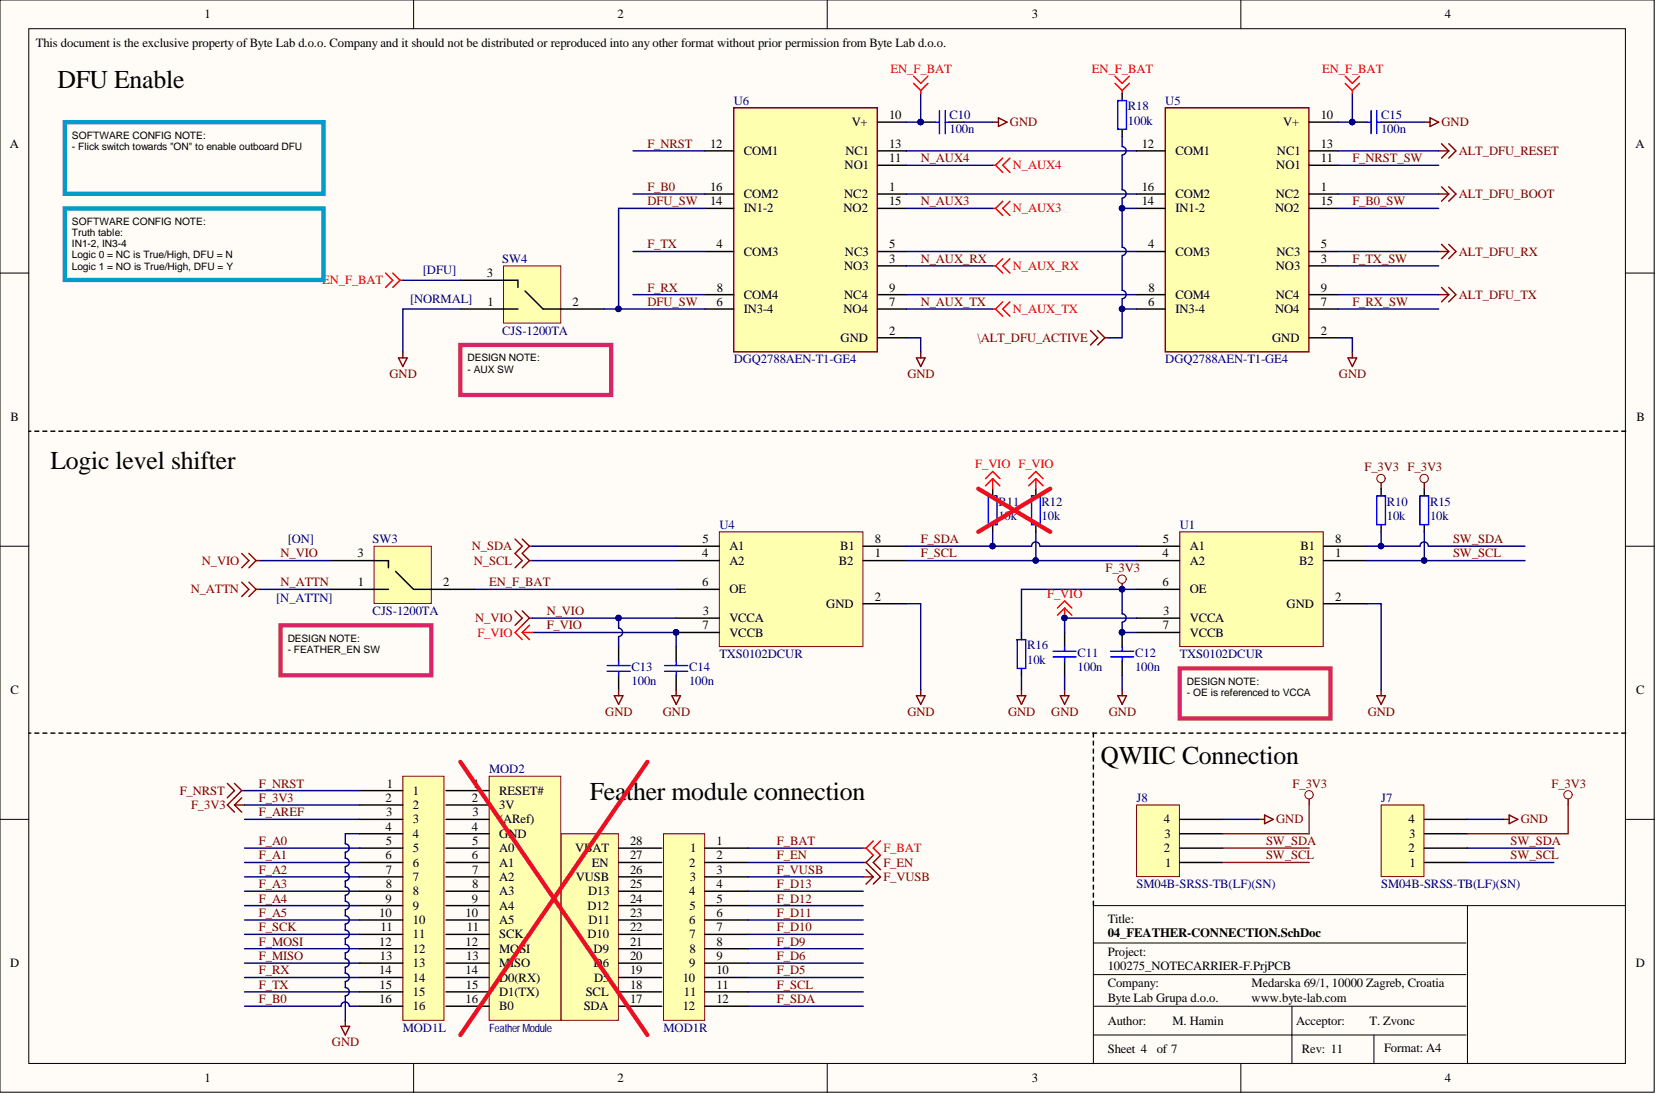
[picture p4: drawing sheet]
<svg xmlns="http://www.w3.org/2000/svg" width="292mm" height="193mm" viewBox="0 0 292 193" stroke-linecap="round" stroke-linejoin="round" font-family="sans-serif">
<defs><g id="words">
<g font-size="4.5">
<text x="10.2" y="15.5">DFU Enable</text>
<text x="8.9" y="82.7">Logic level shifter</text>
<text x="194.1" y="134.7">QWIIC Connection</text>
<text x="104" y="141">Feather module connection</text>
</g>
<text font-size="2.3" x="195.4" y="165.3">04_FEATHER-CONNECTION.SchDoc</text>
<g font-size="2.2">
<text x="36.1" y="3.2">1</text>
<text x="108.9" y="3.2">2</text>
<text x="182" y="3.2">3</text>
<text x="254.8" y="3.2">4</text>
<text x="6.3" y="8.3">This document is the exclusive property ofByte Lab d.o.o. Company and it should not be distributed or reproduced into any other format without prior permission from Byte Lab d.o.o.</text>
<text x="150.2" y="22.3">V+</text>
<text x="156.8" y="21">10</text>
<text x="226.4" y="22.3">V+</text>
<text x="233" y="21">10</text>
<text x="1.8" y="26.1">A</text>
<text x="125.3" y="26.1">12</text>
<text x="131.2" y="27.3">COM1</text>
<text x="149" y="29.9">NO1</text>
<text x="149.1" y="27.3">NC1</text>
<text x="156.8" y="26.1">13</text>
<text x="156.8" y="28.6">11</text>
<text x="201.4" y="26.1">12</text>
<text x="207.3" y="27.3">COM1</text>
<text x="225.1" y="29.9">NO1</text>
<text x="225.2" y="27.3">NC1</text>
<text x="233" y="26.1">13</text>
<text x="233" y="28.6">11</text>
<text x="288.5" y="26.1">A</text>
<text x="125.3" y="33.7">16</text>
<text x="131.2" y="34.9">COM2</text>
<text x="148.9" y="34.9">NC2</text>
<text x="156.8" y="33.7">1</text>
<text x="201.4" y="33.7">16</text>
<text x="207.3" y="34.9">COM2</text>
<text x="225" y="34.9">NC2</text>
<text x="233" y="33.7">1</text>
<text x="125.3" y="36.2">14</text>
<text x="131.2" y="37.5">IN1-2</text>
<text x="148.8" y="37.5">NO2</text>
<text x="156.8" y="36.2">15</text>
<text x="201.4" y="36.2">14</text>
<text x="207.3" y="37.5">IN1-2</text>
<text x="224.9" y="37.5">NO2</text>
<text x="233" y="36.2">15</text>
<text x="126.4" y="43.8">4</text>
<text x="131.2" y="45.1">COM3</text>
<text x="148.9" y="47.6">NO3</text>
<text x="149" y="45.1">NC3</text>
<text x="156.8" y="43.8">5</text>
<text x="156.8" y="46.4">3</text>
<text x="202.5" y="43.8">4</text>
<text x="207.3" y="45.1">COM3</text>
<text x="225" y="47.6">NO3</text>
<text x="225.2" y="45.1">NC3</text>
<text x="233" y="43.8">5</text>
<text x="233" y="46.4">3</text>
<text x="85.9" y="48.9">3</text>
<text x="86" y="54">1</text>
<text x="101" y="54">2</text>
<text x="126.4" y="54">6</text>
<text x="126.4" y="51.4">8</text>
<text x="131.2" y="52.7">COM4</text>
<text x="148.9" y="52.7">NC4</text>
<text x="156.8" y="51.4">9</text>
<text x="156.8" y="54">7</text>
<text x="202.5" y="54">6</text>
<text x="202.6" y="51.4">8</text>
<text x="207.3" y="52.7">COM4</text>
<text x="225" y="52.7">NC4</text>
<text x="233" y="51.4">9</text>
<text x="233" y="54">7</text>
<text x="131.2" y="55.2">IN3-4</text>
<text x="148.8" y="55.2">NO4</text>
<text x="156.8" y="59">2</text>
<text x="207.3" y="55.2">IN3-4</text>
<text x="224.9" y="55.2">NO4</text>
<text x="233" y="59">2</text>
<text x="148.3" y="60.3">GND</text>
<text x="224.4" y="60.3">GND</text>
<text x="1.9" y="74.2">B</text>
<text x="288.6" y="74.2">B</text>
<text x="123.9" y="95.8">5</text>
<text x="154.3" y="95.8">8</text>
<text x="205.1" y="95.8">5</text>
<text x="235.5" y="95.8">8</text>
<text x="63.1" y="98.3">3</text>
<text x="123.8" y="98.3">4</text>
<text x="128.7" y="97.1">A1</text>
<text x="128.7" y="99.6">A2</text>
<text x="148" y="99.6">B2</text>
<text x="148.2" y="97.1">B1</text>
<text x="154.3" y="98.3">1</text>
<text x="205" y="98.3">4</text>
<text x="209.9" y="97.1">A1</text>
<text x="209.9" y="99.6">A2</text>
<text x="229.2" y="99.6">B2</text>
<text x="229.4" y="97.1">B1</text>
<text x="235.5" y="98.3">1</text>
<text x="63.1" y="103.4">1</text>
<text x="78.2" y="103.4">2</text>
<text x="123.8" y="103.4">6</text>
<text x="128.7" y="104.7">OE</text>
<text x="145.7" y="107.2">GND</text>
<text x="154.3" y="105.9">2</text>
<text x="205" y="103.4">6</text>
<text x="209.9" y="104.7">OE</text>
<text x="226.9" y="107.2">GND</text>
<text x="235.5" y="105.9">2</text>
<text x="123.9" y="111">7</text>
<text x="124" y="108.5">3</text>
<text x="128.7" y="109.7">VCCA</text>
<text x="128.7" y="112.3">VCCB</text>
<text x="205.1" y="111">7</text>
<text x="205.2" y="108.5">3</text>
<text x="209.9" y="109.7">VCCA</text>
<text x="209.9" y="112.3">VCCB</text>
<text x="1.9" y="122.4">C</text>
<text x="288.6" y="122.4">C</text>
<text x="68" y="141.4">2</text>
<text x="68.1" y="144">3</text>
<text x="68.2" y="138.9">1</text>
<text x="72.8" y="140.2">1</text>
<text x="72.8" y="142.7">2</text>
<text x="83.2" y="141.4">2</text>
<text x="83.4" y="144">3</text>
<text x="83.4" y="138.9">1</text>
<text x="88.1" y="140.2">RESET#</text>
<text x="88.1" y="142.7">3V</text>
<text x="68" y="146.5">4</text>
<text x="68.1" y="149">5</text>
<text x="72.8" y="145.2">3</text>
<text x="72.8" y="147.8">4</text>
<text x="83.2" y="146.5">4</text>
<text x="83.3" y="149">5</text>
<text x="88.1" y="145.2">(ARef)</text>
<text x="88.1" y="147.8">GND</text>
<text x="111.1" y="149">28</text>
<text x="126.4" y="149">1</text>
<text x="205.3" y="145.2">4</text>
<text x="205.4" y="147.8">3</text>
<text x="248.4" y="145.2">4</text>
<text x="248.6" y="147.8">3</text>
<text x="68" y="151.6">6</text>
<text x="68.1" y="154.1">7</text>
<text x="72.8" y="155.4">7</text>
<text x="72.8" y="150.3">5</text>
<text x="72.8" y="152.9">6</text>
<text x="83.2" y="151.6">6</text>
<text x="83.3" y="154.1">7</text>
<text x="88.1" y="150.3">A0</text>
<text x="88.1" y="152.9">A1</text>
<text x="88.1" y="155.4">A2</text>
<text x="101.5" y="150.3">VBAT</text>
<text x="101.6" y="155.4">VUSB</text>
<text x="104.4" y="152.9">EN</text>
<text x="111.1" y="151.6">27</text>
<text x="111.1" y="154.1">26</text>
<text x="121.6" y="152.9">2</text>
<text x="121.7" y="155.4">3</text>
<text x="121.8" y="150.3">1</text>
<text x="126.4" y="151.6">2</text>
<text x="126.4" y="154.1">3</text>
<text x="205.3" y="150.3">2</text>
<text x="205.5" y="152.9">1</text>
<text x="248.4" y="150.3">2</text>
<text x="248.6" y="152.9">1</text>
<text x="66.9" y="161.7">10</text>
<text x="68" y="159.2">9</text>
<text x="68.1" y="156.7">8</text>
<text x="72.8" y="157.9">8</text>
<text x="72.8" y="160.5">9</text>
<text x="82.1" y="161.7">10</text>
<text x="83.2" y="159.2">9</text>
<text x="83.3" y="156.7">8</text>
<text x="88.1" y="157.9">A3</text>
<text x="88.1" y="160.5">A4</text>
<text x="103.6" y="160.5">D12</text>
<text x="103.7" y="157.9">D13</text>
<text x="111.1" y="156.7">25</text>
<text x="111.1" y="159.2">24</text>
<text x="111.1" y="161.7">23</text>
<text x="121.6" y="157.9">4</text>
<text x="121.6" y="160.5">5</text>
<text x="126.4" y="156.7">4</text>
<text x="126.4" y="159.2">5</text>
<text x="126.4" y="161.7">6</text>
<text x="66.9" y="166.8">12</text>
<text x="67.1" y="164.3">11</text>
<text x="72.8" y="165.5">11</text>
<text x="72.8" y="163">10</text>
<text x="82.1" y="166.8">12</text>
<text x="82.3" y="164.3">11</text>
<text x="88.1" y="163">A5</text>
<text x="88.1" y="165.5">SCK</text>
<text x="103.6" y="165.5">D10</text>
<text x="103.8" y="163">D11</text>
<text x="111.1" y="164.3">22</text>
<text x="111.1" y="166.8">21</text>
<text x="121.6" y="163">6</text>
<text x="121.6" y="165.5">7</text>
<text x="126.4" y="164.3">7</text>
<text x="126.4" y="166.8">8</text>
<text x="195.4" y="162.7">Title:</text>
<text x="1.8" y="170.6">D</text>
<text x="66.9" y="171.9">14</text>
<text x="67" y="169.3">13</text>
<text x="72.8" y="168.1">12</text>
<text x="72.8" y="170.6">13</text>
<text x="72.8" y="173.1">14</text>
<text x="82.1" y="171.9">14</text>
<text x="82.2" y="169.3">13</text>
<text x="88.1" y="168.1">MOSI</text>
<text x="88.1" y="170.6">MISO</text>
<text x="88.1" y="173.1">D0(RX)</text>
<text x="104.7" y="168.1">D9</text>
<text x="104.7" y="170.6">D6</text>
<text x="104.8" y="173.1">D5</text>
<text x="111.1" y="169.3">20</text>
<text x="111.1" y="171.9">19</text>
<text x="120.4" y="173.1">10</text>
<text x="121.6" y="170.6">9</text>
<text x="121.6" y="168.1">8</text>
<text x="126.4" y="169.3">9</text>
<text x="126.4" y="171.9">10</text>
<text x="195.4" y="168.6">Project:</text>
<text x="195.4" y="171.1">100275_NOTECARRIER-F.PrjPCB</text>
<text x="288.5" y="170.6">D</text>
<text x="66.9" y="176.9">16</text>
<text x="67" y="174.4">15</text>
<text x="72.8" y="175.7">15</text>
<text x="72.8" y="178.2">16</text>
<text x="82.1" y="176.9">16</text>
<text x="82.2" y="174.4">15</text>
<text x="88.1" y="175.7">D1(TX)</text>
<text x="88.1" y="178.2">B0</text>
<text x="103" y="178.2">SDA</text>
<text x="103.3" y="175.7">SCL</text>
<text x="111.1" y="174.4">18</text>
<text x="111.1" y="176.9">17</text>
<text x="120.4" y="178.2">12</text>
<text x="120.6" y="175.7">11</text>
<text x="126.4" y="174.4">11</text>
<text x="126.4" y="176.9">12</text>
<text x="195.4" y="174.2">Company:</text>
<text x="195.4" y="176.7">Byte Lab Grupa d.o.o.</text>
<text x="220.8" y="174.2">Medarska 69/1, 10000 Zagreb, Croatia</text>
<text x="220.8" y="176.7">www.byte-lab.com</text>
<text x="195.4" y="185.8">Sheet 4</text>
<text x="195.4" y="180.7">Author:</text>
<text x="204" y="185.8">of 7</text>
<text x="206.8" y="180.7">M. Hamin</text>
<text x="228.6" y="180.7">Acceptor:</text>
<text x="229.7" y="185.8">Rev: 11</text>
<text x="241.6" y="180.7">T. Zvonc</text>
<text x="244.1" y="185.6">Format: A4</text>
<text x="36.1" y="190.9">1</text>
<text x="108.9" y="190.9">2</text>
<text x="182" y="190.9">3</text>
<text x="254.8" y="190.9">4</text>
</g>
<g font-size="2.2" fill="#f00">
<text x="157.1" y="12.9">EN_F_BAT</text>
<text x="192.6" y="12.9">EN_F_BAT</text>
<text x="233.2" y="12.9">EN_F_BAT</text>
<text x="178.7" y="29.9">N_AUX4</text>
<text x="178.7" y="37.5">N_AUX3</text>
<text x="178.7" y="47.6">N_AUX_RX</text>
<text x="56.8" y="50.2">EN_F_BAT</text>
<text x="178.7" y="55.2">N_AUX_TX</text>
<text x="172" y="82.6">F_VIO F_VIO</text>
<text x="184.7" y="105.4">F_VIO</text>
<text x="84.2" y="112.3">F_VIO</text>
<text x="155.8" y="150.3">F_BAT</text>
</g>
<g font-size="2.2" fill="#000080">
<text x="129.4" y="18.5">U6</text>
<text x="167.5" y="21">C10</text>
<text x="167.5" y="23.5">100n</text>
<text x="199" y="19.5">R18</text>
<text x="199" y="22">100k</text>
<text x="205.6" y="18.5">U5</text>
<text x="243.6" y="21">C15</text>
<text x="243.6" y="23.5">100n</text>
<text x="88.6" y="46.4">SW4</text>
<text x="72.3" y="53.5">[NORMAL]</text>
<text x="74.6" y="48.4">[DFU]</text>
<text x="88.6" y="59">CJS-1200TA</text>
<text x="129.4" y="64.1">DGQ2788AEN-T1-GE4</text>
<text x="205.6" y="64.1">DGQ2788AEN-T1-GE4</text>
<text x="176.1" y="89.2">R11</text>
<text x="183.7" y="89.2">R12</text>
<text x="244.6" y="89.2">R10</text>
<text x="252.2" y="89.2">R15</text>
<text x="50.8" y="95.8">[ON]</text>
<text x="65.7" y="95.8">SW3</text>
<text x="126.9" y="93.3">U4</text>
<text x="176.1" y="91.7">10k</text>
<text x="183.7" y="91.7">10k</text>
<text x="208.1" y="93.3">U1</text>
<text x="244.6" y="91.7">10k</text>
<text x="252.2" y="91.7">10k</text>
<text x="48.7" y="106.2">[N_ATTN]</text>
<text x="65.7" y="108.5">CJS-1200TA</text>
<text x="111.4" y="118.4">C13</text>
<text x="121.6" y="118.4">C14</text>
<text x="126.9" y="116.1">TXS0102DCUR</text>
<text x="181.2" y="114.6">R16</text>
<text x="181.2" y="117.1">10k</text>
<text x="190.1" y="115.8">C11</text>
<text x="190.1" y="118.4">100n</text>
<text x="200.2" y="115.8">C12</text>
<text x="200.2" y="118.4">100n</text>
<text x="208.1" y="116.1">TXS0102DCUR</text>
<text x="111.4" y="120.9">100n</text>
<text x="121.6" y="120.9">100n</text>
<text x="86.3" y="136.4">MOD2</text>
<text x="200.5" y="141.4">J8</text>
<text x="243.6" y="141.4">J7</text>
<text x="200.5" y="156.7">SM04B-SRSS-TB(LF)(SN)</text>
<text x="243.6" y="156.7">SM04B-SRSS-TB(LF)(SN)</text>
<text x="71.1" y="182">MOD1L</text>
<text x="117" y="182">MOD1R</text>
</g>
<g font-size="2.2" fill="#800000">
<text x="178.1" y="22.3">GND</text>
<text x="254.3" y="22.3">GND</text>
<text x="114.2" y="26.1">F_NRST</text>
<text x="162.4" y="28.6">N_AUX4</text>
<text x="238.5" y="28.6">F_NRST_SW</text>
<text x="257.3" y="27.3">ALT_DFU_RESET</text>
<text x="114.2" y="33.7">F_B0</text>
<text x="257.3" y="34.9">ALT_DFU_BOOT</text>
<text x="114.2" y="36.2">DFU_SW</text>
<text x="162.4" y="36.2">N_AUX3</text>
<text x="238.5" y="36.2">F_B0_SW</text>
<text x="114.2" y="43.8">F_TX</text>
<text x="162.4" y="46.4">N_AUX_RX</text>
<text x="238.5" y="46.4">F_TX_SW</text>
<text x="257.3" y="45.1">ALT_DFU_RX</text>
<text x="114.2" y="51.4">F_RX</text>
<text x="114.2" y="54">DFU_SW</text>
<text x="162.4" y="54">N_AUX_TX</text>
<text x="238.5" y="54">F_RX_SW</text>
<text x="257.3" y="52.7">ALT_DFU_TX</text>
<text x="172.4" y="60.3">\ALT_DFU_ACTIVE</text>
<text x="68.7" y="66.6">GND</text>
<text x="160" y="66.6">GND</text>
<text x="236.2" y="66.6">GND</text>
<text x="240.7" y="83.1">F_3V3 F_3V3</text>
<text x="162.4" y="95.8">F_SDA</text>
<text x="256.3" y="95.8">SW_SDA</text>
<text x="49.5" y="98.3">N_VIO</text>
<text x="162.4" y="98.3">F_SCL</text>
<text x="195" y="100.9">F_3V3</text>
<text x="256.3" y="98.3">SW_SCL</text>
<text x="49.5" y="103.4">N_ATTN</text>
<text x="86.3" y="103.4">EN_F_BAT</text>
<text x="96.4" y="111">F_VIO</text>
<text x="96.4" y="108.5">N_VIO</text>
<text x="106.8" y="126.2">GND</text>
<text x="116.9" y="126.2">GND</text>
<text x="160" y="126.2">GND</text>
<text x="177.8" y="126.2">GND</text>
<text x="185.4" y="126.2">GND</text>
<text x="195.6" y="126.2">GND</text>
<text x="241.3" y="126.2">GND</text>
<text x="31.7" y="140.2">F_NRST</text>
<text x="45.7" y="141.4">F_3V3</text>
<text x="45.7" y="138.9">F_NRST</text>
<text x="228" y="138.9">F_3V3</text>
<text x="273.7" y="138.9">F_3V3</text>
<text x="137" y="149">F_BAT</text>
<text x="223.3" y="149">SW_SDA</text>
<text x="225.1" y="145.2">GND</text>
<text x="266.5" y="149">SW_SDA</text>
<text x="268.2" y="145.2">GND</text>
<text x="137" y="154.1">F_VUSB</text>
<text x="137" y="151.6">F_EN</text>
<text x="155.8" y="152.9">F_EN</text>
<text x="155.8" y="155.4">F_VUSB</text>
<text x="223.3" y="151.6">SW_SCL</text>
<text x="266.5" y="151.6">SW_SCL</text>
<text x="137" y="174.4">F_SCL</text>
<text x="137" y="176.9">F_SDA</text>
<text x="58.5" y="184.5">GND</text>
</g>
<g font-size="2.2" fill="#980000">
<text x="35.6" y="99.6">N_VIO</text>
<text x="83.2" y="97.1">N_SDA</text>
<text x="83.6" y="99.6">N_SCL</text>
<text x="33.6" y="104.7">N_ATTN</text>
<text x="83.8" y="109.7">N_VIO</text>
<text x="33.7" y="142.7">F_3V3</text>
</g>
<g font-size="2.2" fill="#600">
<text x="45.7" y="144">F_AREF</text>
<text x="45.7" y="149">F_A0</text>
<text x="45.7" y="151.6">F_A1</text>
<text x="45.7" y="154.1">F_A2</text>
<text x="45.7" y="156.7">F_A3</text>
<text x="45.7" y="159.2">F_A4</text>
<text x="45.7" y="161.7">F_A5</text>
<text x="137" y="156.7">F_D13</text>
<text x="137" y="159.2">F_D12</text>
<text x="137" y="161.7">F_D11</text>
<text x="45.7" y="164.3">F_SCK</text>
<text x="45.7" y="166.8">F_MOSI</text>
<text x="137" y="164.3">F_D10</text>
<text x="137" y="166.8">F_D9</text>
<text x="45.7" y="169.3">F_MISO</text>
<text x="45.7" y="171.9">F_RX</text>
<text x="137" y="169.3">F_D6</text>
<text x="137" y="171.9">F_D5</text>
<text x="45.7" y="174.4">F_TX</text>
<text x="45.7" y="176.9">F_B0</text>
</g>
<text font-size="2" fill="#000080" x="86.3" y="181.9">FeatherModule</text>
<g font-size="1.8">
<text x="12.7" y="24.4">SOFTWARE CONFIG NOTE:</text>
<text x="12.7" y="26.4">- Flick switch towards &quot;ON&quot; to enable outboard DFU</text>
<text x="12.7" y="39.7">SOFTWARE CONFIG NOTE:</text>
<text x="12.7" y="41.6">Truth table:</text>
<text x="12.7" y="43.6">IN1-2, IN3-4</text>
<text x="12.7" y="45.6">Logic 0 = NC is True/High, DFU = N</text>
<text x="12.7" y="47.6">Logic 1 = NO is True/High, DFU = Y</text>
<text x="82.5" y="63.7">DESIGN NOTE:</text>
<text x="82.5" y="65.7">- AUX SW</text>
<text x="50.8" y="113.2">DESIGN NOTE:</text>
<text x="50.8" y="115.2">- FEATHER_EN SW</text>
<text x="209.4" y="120.8">DESIGN NOTE:</text>
<text x="209.4" y="122.8">- OE is referenced to VCCA</text>
</g>
</g></defs>
<g fill="#fffcf8" stroke="#000" stroke-width=".18">
<path d="M0 0h291.8v192.7h-291.8z"/>
<path d="M5.1 5.1h281.6v182.5h-281.6z"/>
</g>
<g fill="none" stroke="#000" stroke-width=".18">
<path d="M73 0v5.1M145.9 0v5.1M218.9 0v5.1M0 48.2h5.1M286.8 48.2h5M0 96.3h5.1M286.8 96.3h5M0 144.5h5.1M258.8 159.7v27.9M286.8 159.7h-93.9v27.9M286.8 144.5h5M192.9 166.3h65.7"/>
<path d="M192.9 171.9h65.7M192.9 177.5h65.7M227.9 177.5v10.1M73 187.6v5.1M145.9 187.6v5.1M192.9 182.6h65.7M218.9 187.6v5.1M242.3 182.6v5"/>
</g>
<path d="M70.3 63.1h1.5l-.7 1.6zM71.1 62.1v1M161.6 63.1h1.6l-.8 1.6zM162.4 62.1v1" fill="none" stroke="#800000" stroke-width=".25"/>
<g fill="none" stroke="#f00" stroke-width=".25">
<path d="M175.1 36.8h.5M175.1 29.2h.5M175.6 36.8l1.3 1.2M175.6 29.2l1.3 1.2M176.9 35.5l-1.3 1.3M176.9 27.9l-1.3 1.3M178.1 35.5l-1.2 1.3 1.2 1.2M178.1 27.9l-1.2 1.3 1.2 1.2M175.1 54.5h.5M175.1 46.9h.5M175.6 54.5l1.3 1.3M175.6 46.9l1.3 1.3"/>
<path d="M176.9 53.2l-1.3 1.3M176.9 45.6l-1.3 1.3M178.1 53.2l-1.2 1.3 1.2 1.3M178.1 45.6l-1.2 1.3 1.2 1.3"/>
</g>
<path d="M129.4 19h25.3v43.1h-25.3z" fill="#ffffb0" stroke="#800000" stroke-width=".25"/>
<g fill="none" stroke="#000" stroke-width=".25">
<path d="M124.3 26.6h5.1M124.3 34.2h5.1M124.3 36.8h5.1M154.8 26.6h5.1M154.8 34.2h5.1M154.8 36.8h5.1M154.8 21.5h5.1M154.8 29.2h5.1M124.3 44.4h5.1M124.3 52h5.1M124.3 54.5h5.1M154.8 44.4h5.1"/>
<path d="M154.8 52h5.1M154.8 54.5h5.1M154.8 46.9h5.1M154.8 59.6h5.1"/>
</g>
<path d="M88.8 46.9h10.1v10.1h-10.1z" fill="#ffffb0" stroke="#800000" stroke-width=".18"/>
<path d="M81.2 49.4h10.2v1.3M81.2 54.5h10.2M92.6 51.3l3.2 3.2h10.8M175.1 86.2v1.3M175.1 92.5v1.3M182.7 86.2v1.3M182.7 92.5v1.3" fill="none" stroke="#000" stroke-width=".25"/>
<path d="M111.7 26.6h12.6M111.7 34.2h12.6M124.3 36.8h-15.2v17.7h15.2M159.9 36.8h15.2M159.9 29.2h15.2M71.1 49.4h10.1M81.2 54.5h-10.1v7.6M111.7 44.4h12.6M111.7 52h12.6M159.9 59.6h2.5v2.5M159.9 46.9h15.2M159.9 54.5h15.2" fill="none" stroke="#000080" stroke-width=".25"/>
<circle cx="109.1" cy="54.5" r=".48" fill="#000080" stroke="#000080" stroke-width=".18"/>
<path d="M68 48.2l1.3 1.2-1.3 1.3M69.3 48.2l1.2 1.2M70.5 49.4l-1.2 1.3M70.5 49.4h.6" fill="none" stroke="#f00" stroke-width=".25"/>
<path d="M11.4 21.5h45.6v12.7h-45.6zM11.4 36.8h45.6v12.6h-45.6z" fill="none" stroke="#009cca" stroke-width=".76"/>
<path d="M243.6 85.2v1M222 144.5h1.1M223.1 143.8l1.5 .7-1.5 .8zM230.9 141v1M265.2 144.5h1M266.2 143.8l1.5 .7-1.5 .8zM276.6 141v1" fill="none" stroke="#800000" stroke-width=".25"/>
<path d="M174.3 87.5h1.6v5h-1.6zM181.9 87.5h1.6v5h-1.6z" fill="none" stroke="#00f" stroke-width=".25"/>
<g fill="none" stroke="#800000" stroke-width=".18">
<circle cx="243.6" cy="84.4" r=".74"/>
<circle cx="230.9" cy="140.2" r=".74"/>
<circle cx="276.6" cy="140.2" r=".74"/>
</g>
<path d="M243.6 142h7.6v12.6h-7.6z" fill="#ffffb0" stroke="#800000" stroke-width=".18"/>
<path d="M251.2 152.1h7.6M251.2 149.6h7.6M251.2 147.1h7.6M251.2 144.5h7.6" fill="none" stroke="#000" stroke-width=".25"/>
<path d="M200.5 142h7.5v12.6h-7.5z" fill="#ffffb0" stroke="#800000" stroke-width=".18"/>
<path d="M208.1 152.1h7.6M208.1 149.6h7.6M208.1 147.1h7.6M208.1 144.5h7.6" fill="none" stroke="#000" stroke-width=".25"/>
<path d="M215.7 147.1h15.2M215.7 149.6h15.2M215.7 152.1h15.2M276.6 142v5.1h-17.8" fill="none" stroke="#800040" stroke-width=".25"/>
<path d="M215.7 144.5h6.3M258.8 144.5h6.4M258.8 149.6h15.3M258.8 152.1h15.3" fill="none" stroke="#000080" stroke-width=".25"/>
<path d="M230.9 142v5.1" fill="none" stroke="#741b47" stroke-width=".25"/>
<path d="M90.8 95.1l1.3 1.2-1.3 1.3 1.3 1.3-1.3 1.3M92.1 95.1l1.3 1.2M93.4 96.3l-1.3 1.3 1.3 1.3M93.4 96.3h.5M93.4 98.9l-1.3 1.3M93.4 98.9h.5M90.8 107.8l1.3 1.2-1.3 1.3M92.1 107.8l1.3 1.2M93.4 109l-1.3 1.3M93.4 109h.5" fill="none" stroke="#980000" stroke-width=".25"/>
<path d="M161.6 122.7h1.6l-.8 1.5zM162.4 121.7v1" fill="none" stroke="#800000" stroke-width=".25"/>
<path d="M126.9 93.8h25.3v20.2h-25.3z" fill="#ffffb0" stroke="#800000" stroke-width=".18"/>
<path d="M119.3 96.3h7.6M119.3 98.9h7.6M152.3 96.3h7.6M152.3 98.9h7.6M119.3 104h7.6M119.3 109h7.6M119.3 111.6h7.6M152.3 106.5h7.6" fill="none" stroke="#000" stroke-width=".25"/>
<circle cx="119.2" cy="111.5" r=".48" fill="#000080" stroke="#000080" stroke-width=".18"/>
<path d="M93.9 96.3h25.4M93.9 98.9h25.4M83.7 104h35.6M159.9 106.5h2.5v15.2" fill="none" stroke="#000080" stroke-width=".25"/>
<path d="M42.6 102.7l1.3 1.3-1.3 1.2M43.9 102.7l1.3 1.3M45.2 104l-1.3 1.2M45.2 104h.5" fill="none" stroke="#980000" stroke-width=".25"/>
<path d="M66 96.3h10.1v10.1h-10.1z" fill="#ffffb0" stroke="#800000" stroke-width=".18"/>
<path d="M58.4 98.9h10.1v1.3M58.4 104h10.1M69.8 100.8l3.2 3.2h10.7" fill="none" stroke="#000" stroke-width=".25"/>
<path d="M45.7 98.9h12.7M45.7 104h12.7" fill="none" stroke="#000080" stroke-width=".25"/>
<path d="M286.8 76.1h-281.7" fill="none" stroke="#000" stroke-width=".25" stroke-dasharray=".7 .7"/>
<g fill="none" stroke="#800000" stroke-width=".25">
<path d="M40.1 138.2l1.3 1.3-1.3 1.2M41.4 138.2l1.2 1.3M42.6 139.5l-1.2 1.2M42.6 139.5h.5M152.3 152.1h.5M152.3 154.7h1.7M152.8 152.1l2.5 2.6-1.3 1.2M152.8 153.4l1.2 1.3M154 150.9l-1.2 1.2M154 154.7l-1.2 1.2M155.3 150.9l-1.3 1.2 1.3 1.3M60.1 181h1.6l-.8 1.6z"/>
<path d="M60.9 180v1"/>
</g>
<path d="M41.4 142l1.2 1.3M41.4 140.7l-1.3 1.3 1.3 1.3M41.4 142h1.7M42.6 140.7l-1.2 1.3" fill="none" stroke="#980000" stroke-width=".25"/>
<path d="M117 147.1h7.3v32.9h-7.3z" fill="#ffffb0" stroke="#800000" stroke-width=".18"/>
<path d="M124.3 149.6h7.7M124.3 152.1h7.7M124.3 154.7h7.7M124.3 157.2h7.7M124.3 159.7h7.7M124.3 175h7.7M124.3 177.5h7.7M124.3 164.8h7.7M124.3 167.3h7.7M124.3 169.9h7.7M124.3 172.4h7.7M124.3 162.3h7.7" fill="none" stroke="#000" stroke-width=".25"/>
<path d="M71.1 136.9h7.2v43.1h-7.2z" fill="#ffffb0" stroke="#800000" stroke-width=".18"/>
<g fill="none" stroke="#000" stroke-width=".25">
<path d="M63.4 139.5h7.7M63.4 154.7h7.7M63.4 157.2h7.7M63.4 159.7h7.7M63.4 142h7.7M63.4 144.5h7.7M63.4 147.1h7.7M63.4 149.6h7.7M63.4 152.1h7.7M63.4 164.8h7.7M63.4 167.3h7.7M63.4 169.9h7.7"/>
<path d="M63.4 172.4h7.7M63.4 175h7.7M63.4 177.5h7.7M63.4 162.3h7.7"/>
</g>
<path d="M99 147.1h10.1v32.9h-10.1z" fill="#ffffb0" stroke="#800000" stroke-width=".18"/>
<path d="M109.1 149.6h7.6M109.1 152.1h7.6M109.1 154.7h7.6M109.1 157.2h7.6M109.1 159.7h7.6M109.1 162.3h7.6M109.1 164.8h7.6M109.1 167.3h7.6M109.1 169.9h7.6M109.1 172.4h7.6M109.1 175h7.6M109.1 177.5h7.6" fill="none" stroke="#000" stroke-width=".25"/>
<path d="M86.3 136.9h12.6v43.1h-12.6z" fill="#ffffb0" stroke="#800000" stroke-width=".18"/>
<g fill="none" stroke="#000" stroke-width=".25">
<path d="M78.7 139.5h7.6M78.7 142h7.6M78.7 144.5h7.6M78.7 147.1h7.6M78.7 149.6h7.6M78.7 152.1h7.6M78.7 154.7h7.6M78.7 157.2h7.6M78.7 159.7h7.6M78.7 162.3h7.6M78.7 164.8h7.6M78.7 167.3h7.6"/>
<path d="M78.7 169.9h7.6M78.7 172.4h7.6M78.7 175h7.6M78.7 177.5h7.6"/>
</g>
<g fill="none" stroke="#000080" stroke-width=".25">
<path d="M43.1 139.5h20.3M43.1 149.6h20.3M43.1 152.1h20.3M43.1 157.2h20.3M43.1 159.7h20.3M43.1 154.7h20.3M43.1 144.5h20.3M43.1 142h20.3M60.9 150.4v1a.74 .74 0 0 1 .7 .7 .74 .74 0 0 1-.7 .7M60.9 152.9v1a.74 .74 0 0 1 .7 .7 .74 .74 0 0 1-.7 .8M60.9 155.4v1a.74 .74 0 0 1 .7 .8 .74 .74 0 0 1-.7 .7M60.9 158v1a.74 .74 0 0 1 .7 .7 .74 .74 0 0 1-.7 .7"/>
<path d="M63.4 147.1h-2.5v1.7a.74 .74 0 0 1 .7 .8 .74 .74 0 0 1-.7 .7M132 149.6h20.3M132 152.1h20.3M132 157.2h20.3M132 159.7h20.3M132 154.7h20.3M43.1 162.3h20.3M43.1 164.8h20.3M43.1 167.3h20.3M43.1 169.9h20.3M43.1 172.4h20.3M43.1 175h20.3"/>
<path d="M60.9 160.5v1a.74 .74 0 0 1 .7 .8 .74 .74 0 0 1-.7 .7M60.9 163v1.1a.74 .74 0 0 1 .7 .7 .74 .74 0 0 1-.7 .7M60.9 165.6v1a.74 .74 0 0 1 .7 .7 .74 .74 0 0 1-.7 .8M60.9 168.1v1a.74 .74 0 0 1 .7 .8 .74 .74 0 0 1-.7 .7M60.9 170.6v1.1a.74 .74 0 0 1 .7 .7 .74 .74 0 0 1-.7 .7M60.9 173.2v1a.74 .74 0 0 1 .7 .7 .74 .74 0 0 1-.7 .8M60.9 175.7v4.3M61.6 177.5a.74 .74 0 0 0-.7-.8 .74 .74 0 0 0-.8 .8h-17M61.7 177.5h1.7M132 162.3h20.3M132 164.8h20.3M132 167.3h20.3"/>
<path d="M132 169.9h20.3M132 172.4h20.3M132 175h20.3M132 177.5h20.3"/>
</g>
<path d="M286.8 129.3h-281.7" fill="none" stroke="#000" stroke-width=".25" stroke-dasharray=".7 .7"/>
<path d="M208.1 93.8h25.3v20.2h-25.3z" fill="#ffffb0" stroke="#800000" stroke-width=".18"/>
<g fill="none" stroke="#000" stroke-width=".25">
<path d="M162.4 21.5h2.5M167.5 21.5h2.5M200.5 96.3h7.6M200.5 98.9h7.6M233.5 96.3h7.6M233.5 98.9h7.6M243.6 86.2v1.3M243.6 92.5v1.3M251.2 86.2v1.3M251.2 92.5v1.3M109.1 114.1v2.5M109.1 119.2v2.5"/>
<path d="M119.3 114.1v2.5M119.3 119.2v2.5M180.2 111.6v1.2M180.2 117.9v1.3M187.8 111.6v2.5M187.8 116.6v2.6M197.9 111.6v2.5M197.9 116.6v2.6M200.5 104h7.6M200.5 109h7.6M200.5 111.6h7.6M233.5 106.5h7.6"/>
</g>
<g fill="none" stroke="#00f" stroke-width=".25">
<path d="M165.7 19.5v4.1M166.7 19.5v4.1M164.9 21.5h.8M166.7 21.5h.8M242.9 87.5h1.5v5h-1.5zM250.5 87.5h1.5v5h-1.5zM107.1 118.4h4M107.1 117.4h4M109.1 116.6v.8M109.1 118.4v.8M117.2 118.4h4.1M117.2 117.4h4.1"/>
<path d="M119.3 116.6v.8M119.3 118.4v.8M179.4 112.8h1.5v5.1h-1.5zM185.8 115.9h4M185.8 114.9h4M187.8 114.1v.8M187.8 115.9v.7M195.9 115.9h4.1M195.9 114.9h4.1M197.9 114.1v.8M197.9 115.9v.7"/>
</g>
<g fill="none" stroke="#000080" stroke-width=".25">
<path d="M106.6 54.5h2.5M159.9 98.9h40.6M175.1 93.8v2.5M182.7 93.8v5.1M183.4 96.3a.74 .74 0 0 0-.7-.7 .74 .74 0 0 0-.8 .7h-22M183.5 96.3h17M241.1 98.9h27.9M243.6 93.8v2.5M251.2 93.8v5.1M251.9 96.3a.74 .74 0 0 0-.7-.7 .74 .74 0 0 0-.7 .7h-9.4M252 96.3h17M93.9 111.6h25.4v2.5"/>
<path d="M93.9 109h25.4M109.1 109v1.8a.74 .74 0 0 1 .7 .7 .74 .74 0 0 1-.7 .8M109.1 112.3v1.8M180.2 119.2v2.5M187.8 119.2v2.5M197.9 109.8v1.8h2.6M197.9 104v4.3a.74 .74 0 0 1 .7 .7 .74 .74 0 0 1-.7 .7M197.9 119.2v2.5M200.5 109h-12.7v2.6M200.5 104h-20.3v7.6M241.1 106.5h2.5v15.2"/>
</g>
<g fill="#000080" stroke="#000080" stroke-width=".18">
<circle cx="175.1" cy="96.3" r=".48"/>
<circle cx="182.7" cy="98.9" r=".48"/>
<circle cx="197.9" cy="103.9" r=".48"/>
<circle cx="162.4" cy="21.5" r=".48"/>
<circle cx="197.9" cy="111.5" r=".48"/>
<circle cx="119.2" cy="111.5" r=".48"/>
<circle cx="109.1" cy="109" r=".48"/>
<circle cx="187.8" cy="109" r=".48"/>
<circle cx="243.6" cy="96.3" r=".48"/>
<circle cx="251.2" cy="98.9" r=".48"/>
<circle cx="109.1" cy="54.5" r=".48"/>
</g>
<path d="M152.3 149.6h.5M152.8 149.6l1.2 1.3M154 148.3l-1.2 1.3M155.3 148.3l-1.3 1.3 1.3 1.3" fill="none" stroke="#f00" stroke-width=".25"/>
<g fill="none" stroke="#800000" stroke-width=".18">
<circle cx="251.2" cy="84.4" r=".74"/>
<circle cx="197.9" cy="102.2" r=".74"/>
</g>
<g fill="none" stroke="#800000" stroke-width=".25">
<path d="M251.2 85.2v1M197.9 102.9v1.1M108.4 122.7h1.5l-.8 1.5zM109.1 121.7v1M118.5 122.7h1.5l-.7 1.5zM119.3 121.7v1M179.4 122.7h1.5l-.7 1.5zM180.2 121.7v1M187 122.7h1.5l-.7 1.5zM187.8 121.7v1M197.2 122.7h1.5l-.8 1.5zM197.9 121.7v1"/>
<path d="M242.9 122.7h1.5l-.8 1.5zM243.6 121.7v1"/>
</g>
<path d="M208.1 117.9h26.6v8.8h-26.6z" fill="none" stroke="#da2467" stroke-width=".76"/>
<path d="M81.2 134.4l33 48.2M114.2 134.4l-33 48.2" fill="none" stroke="#ee0e22" stroke-width=".76"/>
<path d="M192.9 129.3v30.4" fill="none" stroke="#000" stroke-width=".25" stroke-dasharray=".7 .7"/>
<path d="M205.6 19h25.3v43.1h-25.3z" fill="#ffffb0" stroke="#800000" stroke-width=".25"/>
<g fill="none" stroke="#000" stroke-width=".25">
<path d="M197.9 16.5v1.2M197.9 22.8v1.3M200.5 26.6h5.1M200.5 34.2h5.1M200.5 36.8h5.1M230.9 26.6h5.1M230.9 34.2h5.1M230.9 36.8h5.1M230.9 21.5h5.1M230.9 29.2h5.1M238.5 21.5h2.6M243.6 21.5h2.6"/>
<path d="M200.5 44.4h5.1M200.5 52h5.1M200.5 54.5h5.1M230.9 44.4h5.1M230.9 52h5.1M230.9 54.5h5.1M230.9 46.9h5.1M230.9 59.6h5.1"/>
</g>
<g fill="none" stroke="#000080" stroke-width=".25">
<path d="M162.4 16.5v5h-2.5M238.5 16.5v5h-2.5M159.9 26.6h40.6M159.9 34.2h40.6M170 21.5h5.1M197.9 35v8.6a.74 .74 0 0 1 .7 .7 .74 .74 0 0 1-.7 .8M197.9 27.4v6.1a.74 .74 0 0 1 .7 .7 .74 .74 0 0 1-.7 .7M197.9 24.1v1.8a.74 .74 0 0 1 .7 .7 .74 .74 0 0 1-.7 .7M197.9 36.8h2.6M236 29.2h17.8M236 36.8h17.8M236 26.6h17.8"/>
<path d="M236 34.2h17.8M246.2 21.5h5M159.9 44.4h40.6M159.9 52h40.6M197.9 52.7v1.8h2.6M197.9 45.1v6.1a.74 .74 0 0 1 .7 .7 .74 .74 0 0 1-.7 .8M197.9 54.5v5.1h-2.5M236 59.6h2.5v2.5M236 46.9h17.8M236 54.5h17.8M236 44.4h17.8M236 52h17.8"/>
</g>
<g fill="#000080" stroke="#000080" stroke-width=".18">
<circle cx="162.4" cy="21.5" r=".48"/>
<circle cx="238.5" cy="21.5" r=".48"/>
<circle cx="197.9" cy="36.7" r=".48"/>
<circle cx="197.9" cy="54.5" r=".48"/>
<circle cx="187.8" cy="109" r=".48"/>
</g>
<g fill="none" stroke="#f00" stroke-width=".25">
<path d="M161.1 13.4l1.3 1.3 1.3-1.3M161.1 14.7l1.3 1.3M162.4 16v.5M163.7 14.7l-1.3 1.3M196.7 13.4l1.2 1.3 1.3-1.3M196.7 14.7l1.2 1.3M197.9 16v.5M199.2 14.7l-1.3 1.3M237.3 13.4l1.2 1.3 1.3-1.3M237.3 14.7l1.2 1.3M238.5 16v.5M239.8 14.7l-1.3 1.3"/>
<path d="M173.8 84.4l1.3-1.2 1.3 1.2M175.1 84.4l-1.3 1.3M175.1 84.4l1.3 1.3M175.1 84.4v1.8M181.4 84.4l1.3-1.2 1.3 1.2M182.7 84.4l-1.3 1.3M182.7 84.4l1.3 1.3M182.7 84.4v1.8M92.1 111.6l1.3 1.2M92.1 110.3l-1.3 1.3 1.3 1.2M92.1 111.6h1.8M93.4 110.3l-1.3 1.3"/>
<path d="M186.5 107.3l1.3-1.3 1.3 1.3M187.8 107.3l-1.3 1.2M187.8 107.3l1.3 1.2M187.8 107.3v1.7"/>
</g>
<g fill="none" stroke="#800000" stroke-width=".25">
<path d="M175.1 21.5h1M176.1 20.8l1.5 .7-1.5 .8zM251.2 21.5h1M252.2 20.8l1.6 .7-1.6 .8zM253.8 34.2h1.7M253.8 26.6h1.7M254.3 33l1.2 1.2M254.3 25.3l1.2 1.3M255.5 34.2l-1.2 1.3M255.5 33l1.3 1.2-1.3 1.3M255.5 26.6l-1.2 1.3M255.5 25.3l1.3 1.3-1.3 1.3"/>
<path d="M192.4 58.3l1.2 1.3-1.2 1.2M193.6 58.3l1.3 1.3M194.9 59.6l-1.3 1.2M194.9 59.6h.5M253.8 52h1.7M253.8 44.4h1.7M254.3 50.7l1.2 1.3M254.3 43.1l1.2 1.3M255.5 52l-1.2 1.2M255.5 50.7l1.3 1.3-1.3 1.2M255.5 44.4l-1.2 1.2M255.5 43.1l1.3 1.3-1.3 1.2"/>
<path d="M237.8 63.1h1.5l-.8 1.6zM238.5 62.1v1"/>
</g>
<path d="M197.2 17.7h1.5v5.1h-1.5zM241.8 19.5v4.1M242.9 19.5v4.1M241.1 21.5h.7M242.9 21.5h.7" fill="none" stroke="#00f" stroke-width=".25"/>
<path d="M81.2 60.8h26.6v8.9h-26.6zM49.5 110.3h26.6v8.8h-26.6z" fill="none" stroke="#da2467" stroke-width=".76"/>
<path d="M42.6 97.6l1.3 1.3-1.3 1.3M43.9 97.6l1.3 1.3M45.2 98.9l-1.3 1.3M45.2 98.9h.5" fill="none" stroke="#980000" stroke-width=".25"/>
<path d="M172.6 86.2l12.6 7.6M185.2 86.2l-12.6 7.6" fill="none" stroke="#ee0e22" stroke-width=".76"/>
<use href="#words"/>
</svg>
